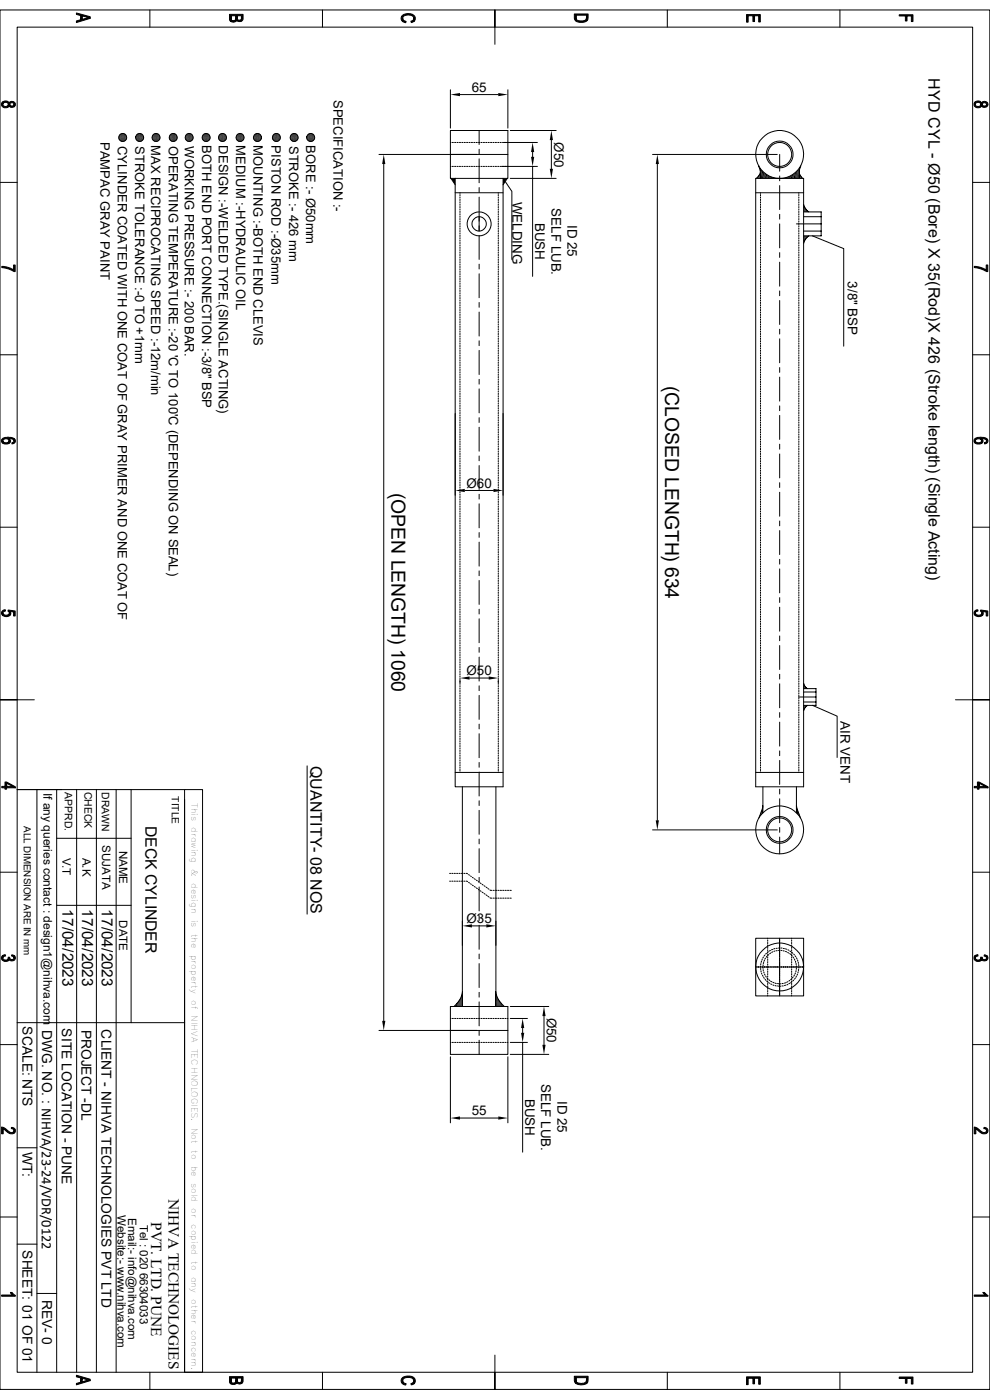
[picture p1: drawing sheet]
<svg xmlns="http://www.w3.org/2000/svg" width="210mm" height="297mm" viewBox="0 0 210 297" stroke-linecap="round" stroke-linejoin="round" font-family="sans-serif">
<defs><g id="words">
<g font-size="4.1">
<text x="141.1" y="81.8" transform="rotate(90 141.1 81.8)">(CLOSED LENGTH) 634</text>
<text x="83.1" y="104.5" transform="rotate(90 83.1 104.5)">(OPEN LENGTH) 1060</text>
</g>
<g font-size="3.4">
<text x="197" y="16.6" transform="rotate(90 197 16.6)">HYD CYL - Ø50 (Bore) X 35(Rod)X 426 (Stroke length) (Single Acting)</text>
<text x="65.9" y="162.5" transform="rotate(90 65.9 162.5)">QUANTITY- 08 NOS</text>
</g>
<g font-size="3.3">
<text x="30.9" y="175.2" transform="rotate(90 30.9 175.2)">DECK CYLINDER</text>
<text x="13.3" y="192.9" transform="rotate(90 13.3 192.9)">17/04/2023</text>
<text x="17.4" y="192.9" transform="rotate(90 17.4 192.9)">17/04/2023</text>
<text x="21.6" y="192.9" transform="rotate(90 21.6 192.9)">17/04/2023</text>
<text x="35.8" y="254.3" transform="rotate(90 35.8 254.3)">NIHVA TECHNOLOGIES</text>
<text x="32.1" y="259.3" transform="rotate(90 32.1 259.3)">PVT. LTD. PUNE</text>
</g>
<g font-size="2.9">
<text x="4.7" y="217.8" transform="rotate(90 4.7 217.8)">SCALE: NTS</text>
<text x="8.9" y="218.5" transform="rotate(90 8.9 218.5)">DWG. NO. : NIHVA/23-24/VDR/0122</text>
<text x="13.1" y="218.2" transform="rotate(90 13.1 218.2)">SITE LOCATION - PUNE</text>
<text x="17.3" y="218.4" transform="rotate(90 17.3 218.4)">PROJECT -DL</text>
<text x="21.5" y="218.4" transform="rotate(90 21.5 218.4)">CLIENT - NIHVA TECHNOLOGIES PVT LTD</text>
<text x="4.7" y="244.3" transform="rotate(90 4.7 244.3)">WT:</text>
<text x="4.7" y="265.2" transform="rotate(90 4.7 265.2)">SHEET: 01 OF 01</text>
<text x="9" y="275.8" transform="rotate(90 9 275.8)">REV- 0</text>
</g>
<g font-size="2.8">
<text x="70.7" y="21.2" transform="rotate(90 70.7 21.2)">SPECIFICATION :-</text>
<text x="100.1" y="19.5">65</text>
<text x="21.3" y="30.1" transform="rotate(90 21.3 30.1)">PAMPAC GRAY PAINT</text>
<text x="25" y="30.9" transform="rotate(90 25 30.9)">CYLINDER COATED WITH ONE COAT OF GRAY PRIMER AND ONE COAT OF</text>
<text x="28.7" y="30.9" transform="rotate(90 28.7 30.9)">STROKE TOLERANCE :-0 TO +1mm</text>
<text x="32.1" y="30.9" transform="rotate(90 32.1 30.9)">MAX RECIPROCATING SPEED :-12m/min</text>
<text x="35.8" y="30.9" transform="rotate(90 35.8 30.9)">OPERATING TEMPERATURE :-20 'C TO 100'C (DEPENDING ON SEAL)</text>
<text x="39.2" y="31" transform="rotate(90 39.2 31)">WORKING PRESSURE :- 200 BAR.</text>
<text x="42.9" y="30.9" transform="rotate(90 42.9 30.9)">BOTH END PORT CONNECTION :-3/8&quot; BSP</text>
<text x="46.4" y="30.9" transform="rotate(90 46.4 30.9)">DESIGN :-WELDED TYPE.(SINGLE ACTING)</text>
<text x="50.1" y="30.9" transform="rotate(90 50.1 30.9)">MEDIUM :-HYDRAULIC OIL</text>
<text x="53.8" y="30.9" transform="rotate(90 53.8 30.9)">MOUNTING :-BOTH END CLEVIS</text>
<text x="57.6" y="30.9" transform="rotate(90 57.6 30.9)">PISTON ROD :-Ø35mm</text>
<text x="61.3" y="30.9" transform="rotate(90 61.3 30.9)">STROKE :- 426 mm</text>
<text x="65" y="30.9" transform="rotate(90 65 30.9)">BORE :- Ø50mm</text>
<text x="117.6" y="30.2" transform="rotate(90 117.6 30.2)">Ø50</text>
<text x="108.7" y="42.8" transform="rotate(90 108.7 42.8)">WELDING</text>
<text x="113.5" y="47.2" transform="rotate(90 113.5 47.2)">BUSH</text>
<text x="117" y="44.2" transform="rotate(90 117 44.2)">SELF LUB.</text>
<text x="120.4" y="47.7" transform="rotate(90 120.4 47.7)">ID 25</text>
<text x="179.9" y="59.6" transform="rotate(90 179.9 59.6)">3/8&quot; BSP</text>
<text x="99" y="103.5">Ø60</text>
<text x="99" y="143.3">Ø50</text>
<text x="178.3" y="153" transform="rotate(90 178.3 153)">AIR VENT</text>
<text x="99" y="195.8">Ø35</text>
<text x="116" y="215.9" transform="rotate(90 116 215.9)">Ø50</text>
<text x="111.4" y="233.1" transform="rotate(90 111.4 233.1)">BUSH</text>
<text x="114.8" y="230" transform="rotate(90 114.8 230)">SELF LUB.</text>
<text x="118.2" y="233.6" transform="rotate(90 118.2 233.6)">ID 25</text>
<text x="100.1" y="236.6">55</text>
</g>
<g font-size="2.5">
<text x="9.2" y="168.2" transform="rotate(90 9.2 168.2)">If any queries contact : design1@nihva.com</text>
<text x="21.7" y="179.3" transform="rotate(90 21.7 179.3)">SUJATA</text>
<text x="13.3" y="181.9" transform="rotate(90 13.3 181.9)">V.T</text>
<text x="17.5" y="181.9" transform="rotate(90 17.5 181.9)">A.K</text>
<text x="25.3" y="180.5" transform="rotate(90 25.3 180.5)">NAME</text>
<text x="25.3" y="195.2" transform="rotate(90 25.3 195.2)">DATE</text>
<text x="24.9" y="257.8" transform="rotate(90 24.9 257.8)">Website:- www.nihva.com</text>
<text x="27.2" y="258.4" transform="rotate(90 27.2 258.4)">Email:- info@nihva.com</text>
<text x="29.6" y="259.8" transform="rotate(90 29.6 259.8)">Tel : 020 66304033</text>
</g>
<g font-size="2.2">
<text x="17.9" y="168" transform="rotate(90 17.9 168)">CHECK</text>
<text x="13.8" y="168.1" transform="rotate(90 13.8 168.1)">APPRD.</text>
<text x="21.6" y="168.1" transform="rotate(90 21.6 168.1)">DRAWN</text>
<text x="36.4" y="169" transform="rotate(90 36.4 169)">TITLE</text>
</g>
<text font-size="2.1" x="5" y="175.3" transform="rotate(90 5 175.3)">ALL DIMENSION ARE IN mm</text>
<g font-size="1.8">
<text x="40.6" y="170.3" transform="rotate(90 40.6 170.3)">This</text>
<text x="40.6" y="175.5" transform="rotate(90 40.6 175.5)">drawing</text>
<text x="40.6" y="184.4" transform="rotate(90 40.6 184.4)">&amp;</text>
<text x="40.6" y="187.4" transform="rotate(90 40.6 187.4)">design</text>
<text x="40.6" y="195.1" transform="rotate(90 40.6 195.1)">is</text>
<text x="40.6" y="198" transform="rotate(90 40.6 198)">the</text>
<text x="40.6" y="202.5" transform="rotate(90 40.6 202.5)">property</text>
<text x="40.6" y="212.1" transform="rotate(90 40.6 212.1)">of</text>
<text x="40.6" y="215.4" transform="rotate(90 40.6 215.4)">NIHVA</text>
<text x="40.6" y="222.5" transform="rotate(90 40.6 222.5)">TECHNOLOGIES.</text>
<text x="40.6" y="239.3" transform="rotate(90 40.6 239.3)">Not</text>
<text x="40.6" y="244" transform="rotate(90 40.6 244)">to</text>
<text x="40.6" y="247.3" transform="rotate(90 40.6 247.3)">be</text>
<text x="40.6" y="251" transform="rotate(90 40.6 251)">sold</text>
<text x="40.6" y="256.3" transform="rotate(90 40.6 256.3)">or</text>
<text x="40.6" y="259.7" transform="rotate(90 40.6 259.7)">copied</text>
<text x="40.6" y="267.5" transform="rotate(90 40.6 267.5)">to</text>
<text x="40.6" y="270.9" transform="rotate(90 40.6 270.9)">any</text>
<text x="40.6" y="275.6" transform="rotate(90 40.6 275.6)">other</text>
<text x="40.6" y="282.1" transform="rotate(90 40.6 282.1)">concern.</text>
</g>
</g></defs>
<g fill="none" stroke="#000" stroke-width=".21">
<path d="M0 2.1h210v292.7h-210zM3.6 5.8h202.7v285.3h-202.7zM31.8 2.1v3.7M68.4 2.1v3.7M95.5 19v8.2M105 2.1v7.3M107.7 19v8.2M141.6 2.1v3.7M178.2 2.1v3.7M0 38.7h3.6M80.4 32.8h27.3M81.4 34.8v181.8"/>
<path d="M95.5 30.2h.2M95.5 35.3h.2M95.7 37.8l.9 1.4M95.9 30.2h.3M95.9 35.3h.3M96.4 30.2h.3M96.4 35.3h.3M96.6 37.8v129.1h10.1v-129.1M96.6 37.8h-1.1v-10.1h12.2v10.1h-1M96.6 37.8h10.1M96.9 30.2h.3M96.9 35.3h.3"/>
<path d="M97.5 30.2h.2M97.5 35.3h.2M97.6 20.1h8.1M98 30.2h.2M98 35.3h.2M98.5 30.2h.2M98.5 35.3h.2M99 30.2h.2M99 35.3h.2M99.5 30.2h.2M99.5 35.3h.2M100 30.2h.2"/>
<path d="M100 35.3h.2M100.5 30.2h.3M100.5 35.3h.3M101 30.2h.3M101 35.3h.3M101.5 30.2h.3M101.5 35.3h.3M101.6 27.7v2.9M101.6 31.7v1M101.6 33.7v5.1M101.6 39.8v1M102 30.2h.3"/>
<path d="M102 35.3h.3M102.5 30.2h.3M102.5 35.3h.3M103 30.2h.3M103 35.3h.3M103.5 30.2h.3M103.5 35.3h.3M104.1 30.2h.2M104.1 35.3h.2M104.6 30.2h.2M104.6 35.3h.2M105.1 30.2h.2"/>
<path d="M105.1 35.3h.2M105.6 30.2h.2M105.6 35.3h.2M106.1 30.2h.2M106.1 35.3h.2M106.4 35.3h7.6M106.6 30.2h.2M106.9 30.2h7.1M107.2 38.5l1.4 2.1v14.4M107.6 37.8l-.9 1.4M108.2 37.8h9.8M108.2 27.7h9.8"/>
<path d="M113 32.3v1M113 35.3v23.3M117 29.7v6.1M138.4 32.8h26.5M139.4 34.8v139.2M160.3 37.8h10.2v129.1h-10.2zM161 35.2l.3 1.5-.2 .5-.7 .6M161.3 35.7v2.1M165.4 32.8v3.5M165.4 37.3v1.1M165.4 39.4v5.1M169.5 35.7v2.1"/>
<path d="M169.9 35.2l-.4 .9v.7l.8 1M206.3 38.7h3.7M96.6 40.9h10.1M97.6 40.9v.1M97.6 41.3v.2M97.6 41.8v.2M97.6 42.3v.2M97.6 42.8v.3M97.6 43.3v.3M97.6 43.8v.3M97.6 44.3v.3M97.6 44.8v.3"/>
<path d="M97.6 45.3v.3M97.6 45.8v.3M97.6 46.4v.2M97.6 46.9v.2M97.6 47.4v.2M97.6 47.9v.2M97.6 48.4v.2M97.6 48.9v.2M97.6 49.4v.3M97.6 49.9v.3M97.6 50.4v.3M97.6 50.9v.3"/>
<path d="M97.6 51.4v.3M97.6 51.9v.3M97.6 52.5v.2M97.6 53v.2M97.6 53.5v.2M97.6 54v.2M97.6 54.5v.2M97.6 55v.2M97.6 55.5v.3M97.6 56v.3M97.6 56.5v.3M97.6 57v.3"/>
<path d="M97.6 57.5v.3M97.6 58v.3M97.6 58.5v.3M97.6 59.1v.2M97.6 59.6v.2M101.6 41.8v7.2M101.6 50v5M101.6 56v1.1M101.6 58.1v5.1M105.7 40.9v.1M105.7 41.3v.2M105.7 41.8v.2"/>
<path d="M105.7 42.3v.2M105.7 42.8v.3M105.7 43.3v.3M105.7 43.8v.3M105.7 44.3v.3M105.7 44.8v.3M105.7 45.3v.3M105.7 45.8v.3M105.7 46.4v.2M105.7 46.9v.2M105.7 47.4v.2M105.7 47.9v.2"/>
<path d="M105.7 48.4v.2M105.7 48.9v.2M105.7 49.4v.3M105.7 49.9v.3M105.7 50.4v.3M105.7 50.9v.3M105.7 51.4v.3M105.7 51.9v.3M105.7 52.5v.2M105.7 53v.2M105.7 53.5v.2M105.7 54v.2"/>
<path d="M105.7 54.5v.2M105.7 55v.2M105.7 55.5v.3M105.7 56v.3M105.7 56.5v.3M105.7 57v.3M105.7 57.5v.3M105.7 58v.3M105.7 58.5v.3M105.7 59.1v.2M105.7 59.6v.2M160.3 40.9h10.2"/>
<path d="M161.3 40.9v.1M161.3 41.3v.2M161.3 41.8v.2M161.3 42.3v.2M161.3 42.8v.3M161.3 43.3v.3M161.3 43.8v.3M161.3 44.3v.3M161.3 44.8v.3M161.3 45.3v.3M161.3 45.8v.3M161.3 46.4v.2"/>
<path d="M161.3 46.9v.2M161.3 47.4v.2M161.3 47.9v.2M161.3 48.4v.2M161.3 48.9v.2M161.3 49.4v.3M161.3 49.9v.3M161.3 50.4v.3M161.3 50.9v.3M161.3 51.4v.3M161.3 51.9v.3M161.3 52.5v.2"/>
<path d="M161.3 53v.2M161.3 53.5v.2M161.3 54v.2M161.3 54.5v.2M161.3 55v.2M161.3 55.5v.3M161.3 56v.3M161.3 56.5v.3M161.3 57v.3M161.3 57.5v.3M161.3 58v.3M161.3 58.5v.3"/>
<path d="M161.3 59.1v.2M161.3 59.6v.2M165.4 45.5v1M165.4 47.5v5.1M165.4 53.6v1M165.4 55.6v5.1M169 47.5h5.2M169.5 40.9v.1M169.5 41.3v.2M169.5 41.8v.2M169.5 42.3v.2M169.5 42.8v.3"/>
<path d="M169.5 43.3v.3M169.5 43.8v.3M169.5 44.3v.3M169.5 44.8v.3M169.5 45.3v.3M169.5 45.8v.3M169.5 46.4v.2M169.5 46.9v.2M169.5 47.4v.2M169.5 47.9v.2M169.5 48.4v.2M169.5 48.9v.2"/>
<path d="M169.5 49.4v.3M169.5 49.9v.3M169.5 50.4v.3M169.5 50.9v.3M169.5 51.4v.3M169.5 51.9v.3M169.5 52.5v.2M169.5 53v.2M169.5 53.5v.2M169.5 54v.2M169.5 54.5v.2M169.5 55v.2"/>
<path d="M169.5 55.5v.3M169.5 56v.3M169.5 56.5v.3M169.5 57v.3M169.5 57.5v.3M169.5 58v.3M169.5 58.5v.3M169.5 59.1v.2M169.5 59.6v.2M170.5 43.4l.4 .9 .7 .7M170.5 45h3.7v5h-3.7M170.5 46h3.7"/>
<path d="M170.5 49h3.7M171.6 50l-.7 .7-.4 .9M172.3 50l6.7 2.7v20.7M0 75.3h3.6M97.6 60.1v.2M97.6 60.6v.2M97.6 61.1v.2M97.6 61.6v.2M97.6 62.1v.3M97.6 62.6v.3M97.6 63.1v.3M97.6 63.6v.3"/>
<path d="M97.6 64.1v.3M97.6 64.6v.3M97.6 65.2v.2M97.6 65.7v.2M97.6 66.2v.2M97.6 66.7v.2M97.6 67.2v.2M97.6 67.7v.2M97.6 68.2v.3M97.6 68.7v.3M97.6 69.2v.3M97.6 69.7v.3"/>
<path d="M97.6 70.2v.3M97.6 70.7v.3M97.6 71.2v.3M97.6 71.8v.2M97.6 72.3v.2M97.6 72.8v.2M97.6 73.3v.2M97.6 73.8v.2M97.6 74.3v.2M97.6 74.8v.3M97.6 75.3v.3M97.6 75.8v.3"/>
<path d="M97.6 76.3v.3M97.6 76.8v.3M97.6 77.3v.3M97.6 77.9v.2M97.6 78.4v.2M97.6 78.9v.2M97.6 79.4v.2M97.6 79.9v.2M101.6 64.2v1M101.6 66.2v5.1M101.6 72.3v1M101.6 74.3v5.2"/>
<path d="M105.7 60.1v.2M105.7 60.6v.2M105.7 61.1v.2M105.7 61.6v.2M105.7 62.1v.3M105.7 62.6v.3M105.7 63.1v.3M105.7 63.6v.3M105.7 64.1v.3M105.7 64.6v.3M105.7 65.2v.2M105.7 65.7v.2"/>
<path d="M105.7 66.2v.2M105.7 66.7v.2M105.7 67.2v.2M105.7 67.7v.2M105.7 68.2v.3M105.7 68.7v.3M105.7 69.2v.3M105.7 69.7v.3M105.7 70.2v.3M105.7 70.7v.3M105.7 71.2v.3M105.7 71.8v.2"/>
<path d="M105.7 72.3v.2M105.7 72.8v.2M105.7 73.3v.2M105.7 73.8v.2M105.7 74.3v.2M105.7 74.8v.3M105.7 75.3v.3M105.7 75.8v.3M105.7 76.3v.3M105.7 76.8v.3M105.7 77.3v.3M105.7 77.9v.2"/>
<path d="M105.7 78.4v.2M105.7 78.9v.2M105.7 79.4v.2M105.7 79.9v.2M161.3 60.1v.2M161.3 60.6v.2M161.3 61.1v.2M161.3 61.6v.2M161.3 62.1v.3M161.3 62.6v.3M161.3 63.1v.3M161.3 63.6v.3"/>
<path d="M161.3 64.1v.3M161.3 64.6v.3M161.3 65.2v.2M161.3 65.7v.2M161.3 66.2v.2M161.3 66.7v.2M161.3 67.2v.2M161.3 67.7v.2M161.3 68.2v.3M161.3 68.7v.3M161.3 69.2v.3M161.3 69.7v.3"/>
<path d="M161.3 70.2v.3M161.3 70.7v.3M161.3 71.2v.3M161.3 71.8v.2M161.3 72.3v.2M161.3 72.8v.2M161.3 73.3v.2M161.3 73.8v.2M161.3 74.3v.2M161.3 74.8v.3M161.3 75.3v.3M161.3 75.8v.3"/>
<path d="M161.3 76.3v.3M161.3 76.8v.3M161.3 77.3v.3M161.3 77.9v.2M161.3 78.4v.2M161.3 78.9v.2M161.3 79.4v.2M161.3 79.9v.2M165.4 61.7v1M165.4 63.8v5M165.4 69.9v1M165.4 71.9v5.1"/>
<path d="M165.4 78v1M169.5 60.1v.2M169.5 60.6v.2M169.5 61.1v.2M169.5 61.6v.2M169.5 62.1v.3M169.5 62.6v.3M169.5 63.1v.3M169.5 63.6v.3M169.5 64.1v.3M169.5 64.6v.3M169.5 65.2v.2"/>
<path d="M169.5 65.7v.2M169.5 66.2v.2M169.5 66.7v.2M169.5 67.2v.2M169.5 67.7v.2M169.5 68.2v.3M169.5 68.7v.3M169.5 69.2v.3M169.5 69.7v.3M169.5 70.2v.3M169.5 70.7v.3M169.5 71.2v.3"/>
<path d="M169.5 71.8v.2M169.5 72.3v.2M169.5 72.8v.2M169.5 73.3v.2M169.5 73.8v.2M169.5 74.3v.2M169.5 74.8v.3M169.5 75.3v.3M169.5 75.8v.3M169.5 76.3v.3M169.5 76.8v.3M169.5 77.3v.3"/>
<path d="M169.5 77.9v.2M169.5 78.4v.2M169.5 78.9v.2M169.5 79.4v.2M169.5 79.9v.2M206.3 75.3h3.7M96.6 87.7v17.4M97.6 80.4v.2M97.6 80.9v.3M97.6 81.4v.3M97.6 81.9v.3M97.6 82.4v.3"/>
<path d="M97.6 82.9v.3M97.6 83.4v.3M97.6 83.9v.3M97.6 84.5v.2M97.6 85v.2M97.6 85.5v.2M97.6 86v.2M97.6 86.5v.2M97.6 87v.2M97.6 87.5v.3M97.6 88v.3M97.6 88.5v.3"/>
<path d="M97.6 89v.3M97.6 89.5v.3M97.6 90v.3M97.6 90.6v.2M97.6 91.1v.2M97.6 91.6v.2M97.6 92.1v.2M97.6 92.6v.2M97.6 93.1v.2M97.6 93.6v.3M97.6 94.1v.3M97.6 94.6v.3"/>
<path d="M97.6 95.1v.3M97.6 95.7v.2M97.6 96.2v.2M97.6 96.7v.2M97.6 97.2v.3M97.6 97.7v.3M97.6 98.2v.3M97.6 98.7v.3M97.6 99.2v.3M97.6 99.7v.3M101.6 80.5v1M101.6 82.5v5.1"/>
<path d="M101.6 88.6v1M101.6 90.6v5.1M101.6 96.7v1M101.6 98.8v5M105.7 80.4v.2M105.7 80.9v.3M105.7 81.4v.3M105.7 81.9v.3M105.7 82.4v.3M105.7 82.9v.3M105.7 83.4v.3M105.7 83.9v.3"/>
<path d="M105.7 84.5v.2M105.7 85v.2M105.7 85.5v.2M105.7 86v.2M105.7 86.5v.2M105.7 87v.2M105.7 87.5v.3M105.7 88v.3M105.7 88.5v.3M105.7 89v.3M105.7 89.5v.3M105.7 90v.3"/>
<path d="M105.7 90.6v.2M105.7 91.1v.2M105.7 91.6v.2M105.7 92.1v.2M105.7 92.6v.2M105.7 93.1v.2M105.7 93.6v.3M105.7 94.1v.3M105.7 94.6v.3M105.7 95.1v.3M105.7 95.7v.2M105.7 96.2v.2"/>
<path d="M105.7 96.7v.2M105.7 97.2v.3M105.7 97.7v.3M105.7 98.2v.3M105.7 98.7v.3M105.7 99.2v.3M105.7 99.7v.3M161.3 80.4v.2M161.3 80.9v.3M161.3 81.4v.3M161.3 81.9v.3M161.3 82.4v.3"/>
<path d="M161.3 82.9v.3M161.3 83.4v.3M161.3 83.9v.3M161.3 84.5v.2M161.3 85v.2M161.3 85.5v.2M161.3 86v.2M161.3 86.5v.2M161.3 87v.2M161.3 87.5v.3M161.3 88v.3M161.3 88.5v.3"/>
<path d="M161.3 89v.3M161.3 89.5v.3M161.3 90v.3M161.3 90.6v.2M161.3 91.1v.2M161.3 91.6v.2M161.3 92.1v.2M161.3 92.6v.2M161.3 93.1v.2M161.3 93.6v.3M161.3 94.1v.3M161.3 94.6v.3"/>
<path d="M161.3 95.1v.3M161.3 95.7v.2M161.3 96.2v.2M161.3 96.7v.2M161.3 97.2v.3M161.3 97.7v.3M161.3 98.2v.3M161.3 98.7v.3M161.3 99.2v.3M161.3 99.7v.3M165.4 80v5.1M165.4 86.1v1"/>
<path d="M165.4 88.1v5.1M165.4 94.2v1.1M165.4 96.3v5.1M169.5 80.4v.2M169.5 80.9v.3M169.5 81.4v.3M169.5 81.9v.3M169.5 82.4v.3M169.5 82.9v.3M169.5 83.4v.3M169.5 83.9v.3M169.5 84.5v.2"/>
<path d="M169.5 85v.2M169.5 85.5v.2M169.5 86v.2M169.5 86.5v.2M169.5 87v.2M169.5 87.5v.3M169.5 88v.3M169.5 88.5v.3M169.5 89v.3M169.5 89.5v.3M169.5 90v.3M169.5 90.6v.2"/>
<path d="M169.5 91.1v.2M169.5 91.6v.2M169.5 92.1v.2M169.5 92.6v.2M169.5 93.1v.2M169.5 93.6v.3M169.5 94.1v.3M169.5 94.6v.3M169.5 95.1v.3M169.5 95.7v.2M169.5 96.2v.2M169.5 96.7v.2"/>
<path d="M169.5 97.2v.3M169.5 97.7v.3M169.5 98.2v.3M169.5 98.7v.3M169.5 99.2v.3M169.5 99.7v.3M0 111.8h3.6M97.6 100.2v.3M97.6 100.8v.2M97.6 101.3v.2M97.6 101.8v.2M97.6 102.3v.2"/>
<path d="M97.6 102.8v.2M97.6 103.3v.2M97.6 103.8v.3M97.6 104.3v.3M97.6 104.8v.3M97.6 105.3v.3M97.6 105.8v.3M97.6 106.3v.3M97.6 106.8v.3M97.6 107.4v.2M97.6 107.9v.2M97.6 108.4v.2"/>
<path d="M97.6 108.9v.2M97.6 109.4v.2M97.6 109.9v.3M97.6 110.4v.3M97.6 110.9v.3M97.6 111.4v.3M97.6 111.9v.3M97.6 112.4v.3M97.6 112.9v.3M97.6 113.5v.2M97.6 114v.2M97.6 114.5v.2"/>
<path d="M97.6 115v.2M97.6 115.5v.2M97.6 116v.2M97.6 116.5v.3M97.6 117v.3M97.6 117.5v.3M97.6 118v.3M97.6 118.5v.3M97.6 119v.3M97.6 119.5v.3M98.6 104.1h6.1M101.6 104.9v1"/>
<path d="M101.6 106.9v5.1M101.6 113v1M101.6 115v5.1M105.7 105.3v.3M105.7 105.8v.3M105.7 106.3v.3M105.7 106.8v.3M105.7 107.4v.2M105.7 107.9v.2M105.7 108.4v.2M105.7 108.9v.2M105.7 109.4v.2"/>
<path d="M105.7 109.9v.3M105.7 110.4v.3M105.7 110.9v.3M105.7 111.4v.3M105.7 111.9v.3M105.7 112.4v.3M105.7 112.9v.3M105.7 113.5v.2M105.7 114v.2M105.7 114.5v.2M105.7 115v.2M105.7 115.5v.2"/>
<path d="M105.7 116v.2M105.7 116.5v.3M105.7 117v.3M105.7 117.5v.3M105.7 118v.3M105.7 118.5v.3M105.7 119v.3M105.7 119.5v.3M105.7 100.2v.3M105.7 100.8v.2M105.7 101.3v.2M105.7 101.8v.2"/>
<path d="M105.7 102.3v.2M105.7 102.8v.2M105.7 103.3v.2M105.7 103.8v.3M105.7 104.3v.3M105.7 104.8v.3M161.3 100.2v.3M161.3 100.8v.2M161.3 101.3v.2M161.3 101.8v.2M161.3 102.3v.2M161.3 102.8v.2"/>
<path d="M161.3 103.3v.2M161.3 103.8v.3M161.3 104.3v.3M161.3 104.8v.3M161.3 105.3v.3M161.3 105.8v.3M161.3 106.3v.3M161.3 106.8v.3M161.3 107.4v.2M161.3 107.9v.2M161.3 108.4v.2M161.3 108.9v.2"/>
<path d="M161.3 109.4v.2M161.3 109.9v.3M161.3 110.4v.3M161.3 110.9v.3M161.3 111.4v.3M161.3 111.9v.3M161.3 112.4v.3M161.3 112.9v.3M161.3 113.5v.2M161.3 114v.2M161.3 114.5v.2M161.3 115v.2"/>
<path d="M161.3 115.5v.2M161.3 116v.2M161.3 116.5v.3M161.3 117v.3M161.3 117.5v.3M161.3 118v.3M161.3 118.5v.3M161.3 119v.3M161.3 119.5v.3M165.4 102.4v1M165.4 104.4v5.1M165.4 110.5v1"/>
<path d="M165.4 112.6v5M165.4 118.7v1M169.5 100.2v.3M169.5 100.8v.2M169.5 101.3v.2M169.5 101.8v.2M169.5 102.3v.2M169.5 102.8v.2M169.5 103.3v.2M169.5 103.8v.3M169.5 104.3v.3M169.5 104.8v.3"/>
<path d="M169.5 105.3v.3M169.5 105.8v.3M169.5 106.3v.3M169.5 106.8v.3M169.5 107.4v.2M169.5 107.9v.2M169.5 108.4v.2M169.5 108.9v.2M169.5 109.4v.2M169.5 109.9v.3M169.5 110.4v.3M169.5 110.9v.3"/>
<path d="M169.5 111.4v.3M169.5 111.9v.3M169.5 112.4v.3M169.5 112.9v.3M169.5 113.5v.2M169.5 114v.2M169.5 114.5v.2M169.5 115v.2M169.5 115.5v.2M169.5 116v.2M169.5 116.5v.3M169.5 117v.3"/>
<path d="M169.5 117.5v.3M169.5 118v.3M169.5 118.5v.3M169.5 119v.3M169.5 119.5v.3M206.3 111.8h3.7M97.6 120.1v.2M97.6 120.6v.2M97.6 121.1v.2M97.6 121.6v.2M97.6 122.1v.2M97.6 122.6v.3"/>
<path d="M97.6 123.1v.3M97.6 123.6v.3M97.6 124.1v.3M97.6 124.6v.3M97.6 125.1v.3M97.6 125.6v.3M97.6 126.2v.2M97.6 126.7v.2M97.6 127.2v.2M97.6 127.7v.2M97.6 128.2v.2M97.6 128.7v.2"/>
<path d="M97.6 129.2v.3M97.6 129.7v.3M97.6 130.2v.3M97.6 130.7v.3M97.6 131.2v.3M97.6 131.7v.3M97.6 132.2v.3M97.6 132.8v.2M97.6 133.3v.2M97.6 133.8v.2M97.6 134.3v.2M97.6 134.8v.2"/>
<path d="M97.6 135.3v.3M97.6 135.8v.3M97.6 136.3v.3M97.6 136.8v.3M97.6 137.3v.3M97.6 137.8v.3M97.6 138.3v.3M97.6 138.9v.2M97.6 139.4v.2M97.6 139.9v.2M101.6 121.1v1M101.6 123.1v5.1"/>
<path d="M101.6 129.2v1.1M101.6 131.3v5.1M101.6 137.4v1M101.6 139.4v5.1M105.7 120.1v.2M105.7 120.6v.2M105.7 121.1v.2M105.7 121.6v.2M105.7 122.1v.2M105.7 122.6v.3M105.7 123.1v.3M105.7 123.6v.3"/>
<path d="M105.7 124.1v.3M105.7 124.6v.3M105.7 125.1v.3M105.7 125.6v.3M105.7 126.2v.2M105.7 126.7v.2M105.7 127.2v.2M105.7 127.7v.2M105.7 128.2v.2M105.7 128.7v.2M105.7 129.2v.3M105.7 129.7v.3"/>
<path d="M105.7 130.2v.3M105.7 130.7v.3M105.7 131.2v.3M105.7 131.7v.3M105.7 132.2v.3M105.7 132.8v.2M105.7 133.3v.2M105.7 133.8v.2M105.7 134.3v.2M105.7 134.8v.2M105.7 135.3v.3M105.7 135.8v.3"/>
<path d="M105.7 136.3v.3M105.7 136.8v.3M105.7 137.3v.3M105.7 137.8v.3M105.7 138.3v.3M105.7 138.9v.2M105.7 139.4v.2M105.7 139.9v.2M161.3 120.1v.2M161.3 120.6v.2M161.3 121.1v.2M161.3 121.6v.2"/>
<path d="M161.3 122.1v.2M161.3 122.6v.3M161.3 123.1v.3M161.3 123.6v.3M161.3 124.1v.3M161.3 124.6v.3M161.3 125.1v.3M161.3 125.6v.3M161.3 126.2v.2M161.3 126.7v.2M161.3 127.2v.2M161.3 127.7v.2"/>
<path d="M161.3 128.2v.2M161.3 128.7v.2M161.3 129.2v.3M161.3 129.7v.3M161.3 130.2v.3M161.3 130.7v.3M161.3 131.2v.3M161.3 131.7v.3M161.3 132.2v.3M161.3 132.8v.2M161.3 133.3v.2M161.3 133.8v.2"/>
<path d="M161.3 134.3v.2M161.3 134.8v.2M161.3 135.3v.3M161.3 135.8v.3M161.3 136.3v.3M161.3 136.8v.3M161.3 137.3v.3M161.3 137.8v.3M161.3 138.3v.3M161.3 138.9v.2M161.3 139.4v.2M161.3 139.9v.2"/>
<path d="M165.4 120.7v5.1M165.4 126.8v1M165.4 128.8v5.1M165.4 134.9v1M165.4 136.9v5.1M169.5 120.1v.2M169.5 120.6v.2M169.5 121.1v.2M169.5 121.6v.2M169.5 122.1v.2M169.5 122.6v.3M169.5 123.1v.3"/>
<path d="M169.5 123.6v.3M169.5 124.1v.3M169.5 124.6v.3M169.5 125.1v.3M169.5 125.6v.3M169.5 126.2v.2M169.5 126.7v.2M169.5 127.2v.2M169.5 127.7v.2M169.5 128.2v.2M169.5 128.7v.2M169.5 129.2v.3"/>
<path d="M169.5 129.7v.3M169.5 130.2v.3M169.5 130.7v.3M169.5 131.2v.3M169.5 131.7v.3M169.5 132.2v.3M169.5 132.8v.2M169.5 133.3v.2M169.5 133.8v.2M169.5 134.3v.2M169.5 134.8v.2M169.5 135.3v.3"/>
<path d="M169.5 135.8v.3M169.5 136.3v.3M169.5 136.8v.3M169.5 137.3v.3M169.5 137.8v.3M169.5 138.3v.3M169.5 138.9v.2M169.5 139.4v.2M169.5 139.9v.2M0 148.5h7.3M97.6 140.4v.2M97.6 140.9v.2"/>
<path d="M97.6 141.4v.2M97.6 141.9v.3M97.6 142.4v.3M97.6 142.9v.3M97.6 143.4v.3M97.6 143.9v.3M97.6 144.9v.3M97.6 145.5v.2M97.6 146v.2M97.6 146.5v.2M97.6 147v.2M97.6 147.5v.2"/>
<path d="M97.6 148v.3M97.6 148.5v.3M97.6 149v.3M97.6 149.5v.3M97.6 150v.3M97.6 150.5v.3M97.6 151v.3M97.6 151.6v.2M97.6 152.1v.2M97.6 152.6v.2M97.6 153.1v.2M97.6 153.6v.2"/>
<path d="M97.6 154.1v.2M97.6 154.6v.3M97.6 155.1v.3M97.6 155.6v.3M97.6 156.1v.3M97.6 156.6v.3M97.6 157.1v.3M97.6 157.6v.3M97.6 158.2v.2M97.6 158.7v.2M97.6 159.2v.2M97.6 159.7v.2"/>
<path d="M97.6 144.4v.5M99.6 143.8h4.1M101.6 145.5v1M101.6 147.5v5.1M101.6 153.6v1M101.6 155.7v5M105.7 140.4v.2M105.7 140.9v.2M105.7 141.4v.2M105.7 141.9v.3M105.7 142.4v.3M105.7 142.9v.3"/>
<path d="M105.7 143.4v.3M105.7 143.9v.3M105.7 144.9v.3M105.7 145.5v.2M105.7 146v.2M105.7 146.5v.2M105.7 147v.2M105.7 147.5v.2M105.7 148v.3M105.7 148.5v.3M105.7 149v.3M105.7 149.5v.3"/>
<path d="M105.7 150v.3M105.7 150.5v.3M105.7 151v.3M105.7 151.6v.2M105.7 152.1v.2M105.7 152.6v.2M105.7 153.1v.2M105.7 153.6v.2M105.7 154.1v.2M105.7 154.6v.3M105.7 155.1v.3M105.7 155.6v.3"/>
<path d="M105.7 156.1v.3M105.7 156.6v.3M105.7 157.1v.3M105.7 157.6v.3M105.7 158.2v.2M105.7 158.7v.2M105.7 159.2v.2M105.7 159.7v.2M105.7 144.4v.5M161.3 140.4v.2M161.3 140.9v.2M161.3 141.4v.2"/>
<path d="M161.3 141.9v.3M161.3 142.4v.3M161.3 142.9v.3M161.3 143.4v.3M161.3 143.9v.3M161.3 144.4v.3M161.3 144.9v.3M161.3 145.5v.2M161.3 146v.2M161.3 146.5v.2M161.3 147v.2M161.3 147.5v.2"/>
<path d="M161.3 148v.3M161.3 148.5v.3M161.3 149v.3M161.3 149.5v.3M161.3 150v.3M161.3 150.5v.3M161.3 151v.3M161.3 151.6v.2M161.3 152.1v.2M161.3 152.6v.2M161.3 153.1v.2M161.3 153.6v.2"/>
<path d="M161.3 154.1v.2M161.3 154.6v.3M161.3 155.1v.3M161.3 155.6v.3M161.3 156.1v.3M161.3 156.6v.3M161.3 157.1v.3M161.3 157.6v.3M161.3 158.2v.2M161.3 158.7v.2M161.3 159.2v.2M161.3 159.7v.2"/>
<path d="M165.4 143v1.1M165.4 145.1v5.1M165.4 151.2v1M165.4 153.2v5.1M165.4 159.3v1M169.4 147.9h3.7M169.5 140.4v.2M169.5 140.9v.2M169.5 141.4v.2M169.5 141.9v.3M169.5 142.4v.3M169.5 142.9v.3"/>
<path d="M169.5 143.4v.3M169.5 143.9v.3M169.5 144.4v.3M169.5 144.9v.3M169.5 145.5v.2M169.5 146v.2M169.5 146.5v.2M169.5 147v.2M169.5 147.5v.2M169.5 148v.3M169.5 148.5v.3M169.5 149v.3"/>
<path d="M169.5 149.5v.3M169.5 150v.3M169.5 150.5v.3M169.5 151v.3M169.5 151.6v.2M169.5 152.1v.2M169.5 152.6v.2M169.5 153.1v.2M169.5 153.6v.2M169.5 154.1v.2M169.5 154.6v.3M169.5 155.1v.3"/>
<path d="M169.5 155.6v.3M169.5 156.1v.3M169.5 156.6v.3M169.5 157.1v.3M169.5 157.6v.3M169.5 158.2v.2M169.5 158.7v.2M169.5 159.2v.2M169.5 159.7v.2M170.5 145l.2 .5 .6 .6M170.5 146.1h2.6v3.5h-2.6M170.5 146.8h2.6"/>
<path d="M170.5 148.9h2.6M171.3 149.6l-.5 .5-.3 .6M172.4 149.6l5.2 2.3v8.8M202.7 148.5h7.3M3.6 167.5h35.6M7.8 167.5v123.6M12 167.5v123.6M12 177.8h15.8M16.3 167.5v123.6M20.4 167.5v123.6M24.6 167.5v123.6M27.8 167.5v49.5"/>
<path d="M39.2 167.5h3.8v123.6h-3.8zM39.2 169.6v121.5M65.2 162.5v31.4M96.6 163.9h10.1M97.6 160.2v.2M97.6 160.7v.3M97.6 161.2v.3M97.6 161.7v.3M97.6 162.2v.3M97.6 162.7v.3M97.6 163.2v.3M97.6 163.7v.2"/>
<path d="M98.1 166.9v46.6M101.6 161.8v1M101.6 163.8v5.1M101.6 169.9v1M101.6 171.9v5.1M101.6 178v1M105.2 166.9v46.6M105.7 160.2v.2M105.7 160.7v.3M105.7 161.2v.3M105.7 161.7v.3M105.7 162.2v.3"/>
<path d="M105.7 162.7v.3M105.7 163.2v.3M105.7 163.7v.2M138.4 176.1h26.5M160.3 163.9h10.2M161.3 160.2v.2M161.3 160.7v.3M161.3 161.2v.3M161.3 161.7v.3M161.3 162.2v.3M161.3 162.7v.3M161.3 163.2v.3"/>
<path d="M161.3 163.7v.2M161.8 170.9l-.8 2.6M161.8 166.9v5.5M165.4 177.6v3.5M165.4 161.3v5.1M165.4 167.4v1M165.4 169.5v5M165.4 175.6v1M169 166.9v5.5M169 170.9l.8 2.6M169.5 163.7v.2M169.5 160.2v.2"/>
<path d="M169.5 160.7v.3M169.5 161.2v.3M169.5 161.7v.3M169.5 162.2v.3M169.5 162.7v.3M169.5 163.2v.3M0 185h3.6M12 192.1h15.8M95.4 185.3h.2M95.4 186.9h.2M95.8 185.3h.3M95.8 186.9h.3"/>
<path d="M96.4 185.3h.2M96.4 186.9h.2M96.9 185.3h.2M96.9 186.9h.2M97.4 185.3h.2M97.4 186.9h.2M97.9 185.3h.2M97.9 186.9h.2M98.4 185.3h.2M98.4 186.9h.2M98.9 185.3l.3 .1M98.9 186.9l.3 .1"/>
<path d="M99.4 185.5l.2 .2M99.4 187.2l.2 .1M99.8 185.8l.2 .2M99.8 187.5l.2 .1M100.1 196.4h3.1M100.2 186.1l.2 .2M100.2 187.8l.2 .1M100.6 186.4l.2 .2M100.6 188.1l.2 .1M101 186.7l.3 .2M101 188.4l.3 .1M101.5 188.7l.1 .1"/>
<path d="M101.6 180v5.1M101.6 186.1v1.1l-.1-.2M101.6 188.2v5.1M101.6 194.3v1M101.6 196.3v5.1M101.9 187.3l.2 .2M101.9 189l.2 .1M102.3 187.6l.2 .1M102.3 189.3l.2 .1M102.7 187.9l.2 .1M102.7 189.6l.2 .1M103.1 188.2l.2 .1"/>
<path d="M103.1 189.9l.2 .1M103.5 188.5l.2 .1M103.5 190.2l.2 .1M103.9 188.8l.5 .1M103.9 190.5h.5M104.6 190.5h.3M104.6 188.9h.3M105.1 190.5h.3M105.1 188.9h.3M105.6 190.5h.3M105.6 188.9h.3M106.1 190.5h.3"/>
<path d="M106.1 188.9h.3M106.6 190.5h.3M106.6 188.9h.3M107.1 190.5h.3M107.1 188.9h.3M107.7 190.5h.2M107.7 188.9h.2M108.2 190.5h.3M108.2 188.9h.3M160.3 199.1h10.2v12.2h-10.2zM162.9 199.1v.1M162.9 199.4v.3"/>
<path d="M162.9 199.9v.3M165.4 199.1v.1M165.4 199.3v.4M165.4 199.8v1.4M167.9 199.1v.1M167.9 199.4v.3M167.9 199.9v.3M206.3 185h3.7M3.6 217h35.6M80.4 218.6h27.3M95.5 213.5h12.2v10.2h-12.2zM95.5 216.1h.2"/>
<path d="M95.9 216.1h.3M96.4 216.1h.3M96.9 216.1h.3M97.5 216.1h.2M97.9 211.3v2.2M97.9 211.1v2.4M98 216.1h.2M98 210.9v2.6M98.1 210.4l-.1 .7-.4 .9-1.3 1.5M98.5 216.1h.2M99 216.1h.2M99.5 216.1h.2"/>
<path d="M100 216.1h.2M100.5 216.1h.3M101 216.1h.3M101.5 216.1h.3M101.6 202.4v1M101.6 204.4v5.1M101.6 210.5v1M101.6 212.6v5M101.6 218.7v1M102 216.1h.3M102.5 216.1h.3M103 216.1h.3"/>
<path d="M103.5 216.1h.3M104.1 216.1h.2M104.6 216.1h.2M105.1 216.1h.2M105.2 210.4l.1 .7 .4 .9 1.3 1.5M105.3 210.9v2.6M105.3 211.1v2.4M105.4 211.3v2.2M105.6 216.1h.2M106.1 216.1h.2M106.6 216.1h.2M107.1 216.1h.3"/>
<path d="M107.6 216.1h.1M108.2 213.5h8.2M108.2 216.1h3.7M110.9 218.1v1M115.4 215.6v6.1M160.3 205.1h.9M161.3 205.1h.5M161.4 204.9l-.1 .3M161.4 205.4v.3M161.4 204.4v.3M161.4 206l.1 .2M161.5 203.9v.3"/>
<path d="M161.5 206.5l.1 .2M161.7 203.5l-.1 .2M161.8 206.9l.1 .2M161.8 205.1h1.5M161.8 205.2l.1 .2M161.9 204.7v.2M161.9 205.7v.3M162 203l-.2 .2M162 207.3l.1 .3M162 204.2l-.1 .2M162 206.2l.1 .2M162.2 203.7l-.1 .3"/>
<path d="M162.2 206.7l.1 .2M162.3 202.6l-.2 .2M162.3 207.8l.2 .2M162.4 203.3l-.1 .2M162.4 207.1l.2 .2M162.6 202.2l-.2 .2M162.6 208.2l.3 .1M162.7 202.9l-.1 .2M162.7 207.5l.2 .2M162.9 200.4v.3M162.9 201v.2M162.9 201.5v.2"/>
<path d="M162.9 202v.2M162.9 202.5v.2M162.9 203v.2M162.9 203.5v.3M162.9 204v.3M162.9 204.5v.3M162.9 205v.3M162.9 205.5v.3M162.9 206v.3M162.9 206.5v.3M162.9 207.1v.2M162.9 207.6v.3"/>
<path d="M162.9 208.1v.3M162.9 208.6v.3M162.9 209.1v.3M162.9 209.6v.3M162.9 210.1v.3M162.9 210.7v.2M162.9 211.2v.1M163 201.9l-.2 .2M163.1 208.4l.1 .2M163.1 202.5l-.2 .2M163.1 207.9l.2 .1M163.4 205.1h.4"/>
<path d="M163.4 201.6l-.2 .2M163.5 208.7l.2 .1M163.5 202.2l-.2 .2M163.5 208.2l.2 .1M163.9 205.1h1.4M163.9 201.9l-.2 .2M163.9 201.4l-.2 .1M164 208.4l.2 .1M164 209h.2M164.4 201.3h-.3M164.4 201.8h-.2M164.4 209.1l.3 .1"/>
<path d="M164.4 208.6l.3 .1M164.9 201.2h-.3M164.9 201.7h-.3M164.9 209.2h.3M164.9 208.7h.3M165.1 201.1h.3M165.1 201.6h.3M165.4 205.1h.4M165.4 211.2v.1M165.4 201.3v.4M165.4 201.8v1.4M165.4 203.3v.5"/>
<path d="M165.4 203.8v1.5M165.4 205.4v.4M165.4 205.9v1.4M165.4 207.4v1.1M165.4 208.6v.4M165.4 209.1v1.5M165.4 210.7v.4M165.7 201.1h.2M165.7 201.6l.2 .1M165.7 209.2l-.3 .1M165.7 208.7h-.3M165.9 209.2h.3"/>
<path d="M165.9 205.1h1.4M166.2 208.6l-.3 .1M166.2 201.2l.2 .1M166.2 201.7l.2 .1M166.6 201.3l.3 .1M166.6 201.8l.3 .1M166.7 209l-.3 .1M166.7 208.5l-.3 .1M167.1 208.3l-.2 .1M167.1 202.1l.2 .1M167.1 201.5l.2 .1M167.1 208.8l-.2 .2"/>
<path d="M167.4 205.1h.5M167.5 202.3l.2 .2M167.5 208l-.2 .2M167.6 201.8l.2 .1M167.6 208.6l-.3 .1M167.9 202.6l.2 .2M167.9 207.7l-.2 .2M167.9 211.2v.1M167.9 205.1h1.5M167.9 200.4v.3M167.9 201v.2M167.9 201.5v.2"/>
<path d="M167.9 202v.2M167.9 202.5v.2M167.9 203v.2M167.9 203.5v.3M167.9 204v.3M167.9 204.5v.3M167.9 205v.3M167.9 205.5v.3M167.9 206v.3M167.9 206.5v.3M167.9 207.1v.2M167.9 207.6v.3"/>
<path d="M167.9 208.1v.3M167.9 208.6v.3M167.9 209.1v.3M167.9 209.6v.3M167.9 210.1v.3M167.9 210.7v.2M168 208.3l-.2 .1M168 202l.1 .2M168.2 207.3l-.1 .2M168.2 203l.2 .2M168.4 202.4l.1 .2M168.4 207.9l-.2 .2"/>
<path d="M168.5 206.8l-.1 .3M168.5 203.5l.1 .2M168.7 202.8l.1 .2M168.7 207.6l-.2 .1M168.7 203.9l.1 .3M168.7 206.4v.2M168.9 205.9l-.1 .3M168.9 204.4v.2M169 204.9v.2M169 207.1l-.2 .2M169 203.2l.1 .3M169 205.4l-.1 .3"/>
<path d="M169.2 206.7l-.1 .2M169.2 203.7v.2M169.3 206.2l-.1 .2M169.3 204.1l.1 .3M169.4 205.7v.2M169.4 204.6l.1 .3M169.9 205.1h-.4v.3M170 205.1h.5M0 221.6h3.6M95.5 221.1h.2M95.5 224.2v14M95.9 221.1h.3"/>
<path d="M96.4 221.1h.3M96.9 221.1h.3M97.5 221.1h.2M97.6 237.2h8.1M98 221.1h.2M98.5 221.1h.2M99 221.1h.2M99.5 221.1h.2M100 221.1h.2M100.5 221.1h.3M101 221.1h.3M101.5 221.1h.3"/>
<path d="M101.6 220.7v3M102 221.1h.3M102.5 221.1h.3M103 221.1h.3M103.5 221.1h.3M104.1 221.1h.2M104.6 221.1h.2M105.1 221.1h.2M105.6 221.1h.2M106.1 221.1h.2M106.6 221.1h.2M107.1 221.1h.3"/>
<path d="M107.6 221.1h.1M107.7 224.2v14M108.2 223.7h8.2M108.2 221.1h3.7M110.9 221.1v23.3M206.3 221.6h3.7M0 258.2h3.6M3.6 243.5h4.2M206.3 258.2h3.7M3.6 263.9h4.2M7.8 274.4h4.2M31.8 291.1v3.7"/>
<path d="M68.4 291.1v3.7M105 287.5v7.3M141.6 291.1v3.7M178.2 291.1v3.7"/>
<circle cx="26" cy="29.2" r=".84"/>
<circle cx="29.6" cy="29.2" r=".84"/>
<circle cx="33.1" cy="29.2" r=".84"/>
<circle cx="36.7" cy="29.2" r=".84"/>
<circle cx="40.1" cy="29.2" r=".84"/>
<circle cx="43.7" cy="29.2" r=".84"/>
<circle cx="47.2" cy="29.2" r=".84"/>
<circle cx="50.9" cy="29.2" r=".84"/>
<circle cx="54.6" cy="29.2" r=".84"/>
<circle cx="58.6" cy="29.2" r=".84"/>
<circle cx="62.4" cy="29.2" r=".84"/>
<circle cx="65.9" cy="29.2" r=".84"/>
<circle cx="165.4" cy="32.8" r="5.1"/>
<circle cx="165.4" cy="32.8" r="2.54"/>
<circle cx="165.4" cy="32.8" r="2.84"/>
<circle cx="101.6" cy="47.5" r="2.54"/>
<circle cx="101.6" cy="47.5" r="1.52"/>
<circle cx="165.4" cy="176.1" r="5.1"/>
<circle cx="165.4" cy="176.1" r="2.54"/>
<circle cx="165.4" cy="176.1" r="2.84"/>
<circle cx="165.4" cy="205.1" r="5.1"/>
</g>
<g fill="#000">
<path d="M95.5 20.1l2.1-.4v.7zM105.7 19.7l2 .4-2 .3zM25.2 29l-.1 .3zM25.2 29v.4zM25.2 28.8v.6zM25.2 28.8v.8zM25.3 28.7l-.1 .9zM25.3 28.7v1zM25.3 28.7l.1-.2-.1 1.2zM25.4 28.5v1.3l-.1-.1zM25.6 28.4l-.2 1.4v-1.3zM25.6 28.4v1.5l-.2-.1z"/>
<path d="M25.6 28.4h.1l-.1 1.5zM25.7 28.4v1.6l-.1-.1zM25.7 28.4l.2-.1-.2 1.7zM25.9 28.3v1.8l-.2-.1zM25.9 28.3h.1l-.1 1.8zM26 28.3v1.8h-.1zM26 28.3h.2l-.2 1.8zM26.2 28.3v1.8h-.2zM26.2 28.3l.1 .1-.1 1.7zM26.3 28.4v1.6l-.1 .1zM26.3 28.4h.2l-.2 1.6zM26.5 28.4v1.5l-.2 .1z"/>
<path d="M26.5 28.4l.1 .1-.1 1.4zM26.6 28.5v1.3l-.1 .1zM26.6 28.5l.2 .2-.2 1.1zM26.8 28.7v1l-.2 .1zM26.8 28.7v1zM26.8 28.8v.9zM26.8 28.8v.8zM26.9 29l-.1 .6zM26.9 29v.4zM26.9 29.1v.3zM28.7 29v.3zM28.7 29v.4z"/>
<path d="M28.8 28.8l-.1 .6zM28.8 28.8v.8zM28.9 28.7l-.1 .9zM28.9 28.7v1zM29 28.5l-.1 1.2zM29 28.5v1.3zM29 28.5l.1-.1-.1 1.4zM29.1 28.4v1.5l-.1-.1zM29.1 28.4h.2l-.2 1.5zM29.3 28.4v1.6l-.2-.1zM29.3 28.4l.2-.1-.2 1.7zM29.5 28.3v1.8l-.2-.1z"/>
<path d="M29.5 28.3h.1l-.1 1.8zM29.6 28.3v1.8h-.1zM29.6 28.3h.2l-.2 1.8zM29.8 28.3v1.8h-.2zM29.8 28.3l.1 .1-.1 1.7zM29.9 28.4v1.6l-.1 .1zM29.9 28.4h.2l-.2 1.6zM30.1 28.4v1.5l-.2 .1zM30.1 28.4l.1 .1-.1 1.4zM30.2 28.5v1.3l-.1 .1zM30.2 28.5v1.3zM30.3 28.7l-.1 1.1z"/>
<path d="M30.3 28.7v1zM30.4 28.8l-.1 .9zM30.5 29v.4zM30.5 29.1v.3zM30.4 28.8v.8zM30.5 29l-.1 .6zM32.3 29l-.1 .3zM32.3 29v.4zM32.3 28.8v.6zM32.3 28.8v.8zM32.4 28.7l-.1 .9zM32.4 28.7v1z"/>
<path d="M32.5 28.5l-.1 1.2v-1zM32.5 28.5v1.3l-.1-.1zM32.5 28.5l.1-.1-.1 1.4zM32.6 28.4v1.5l-.1-.1zM32.6 28.4h.2l-.2 1.5zM32.8 28.4v1.6l-.2-.1zM32.8 28.4l.1-.1-.1 1.7zM32.9 28.3v1.8l-.1-.1zM32.9 28.3h.2l-.2 1.8zM33.1 28.3v1.8h-.2zM33.1 28.3h.2l-.2 1.8zM33.3 28.3v1.8h-.2z"/>
<path d="M33.3 28.3l.1 .1-.1 1.7zM33.4 28.4v1.6l-.1 .1zM33.4 28.4h.2l-.2 1.6zM33.6 28.4v1.5l-.2 .1zM33.6 28.4l.1 .1-.1 1.4zM33.7 28.5v1.3l-.1 .1zM33.7 28.5v1.3zM33.8 28.7l-.1 1.1zM33.8 28.7l.1 .1-.1 .9zM33.9 28.8v.8l-.1 .1zM33.9 28.8v.8zM34 29l-.1 .6z"/>
<path d="M34 29v.4zM34 29.1v.3zM35.9 29v.3zM35.9 29v.4zM35.9 28.8v.6zM35.9 28.8v.8zM36 28.7l-.1 .9zM36 28.7v1zM36.2 28.5l-.2 1.2v-1zM36.2 28.5v1.3l-.2-.1zM36.3 28.4l-.1 1.4v-1.3zM36.3 28.4v1.5l-.1-.1z"/>
<path d="M36.3 28.4h.1l-.1 1.5zM36.4 28.4v1.6l-.1-.1zM36.4 28.4l.2-.1-.2 1.7zM36.6 28.3v1.8l-.2-.1zM36.6 28.3h.1l-.1 1.8zM36.7 28.3v1.8h-.1zM36.7 28.3h.2l-.2 1.8zM36.9 28.3v1.8h-.2zM36.9 28.3l.2 .1-.2 1.7zM37.1 28.4v1.6l-.2 .1zM37.1 28.4h.1l-.1 1.6zM37.2 28.4v1.5l-.1 .1z"/>
<path d="M37.2 28.4l.1 .1-.1 1.4zM37.3 28.5v1.3l-.1 .1zM37.3 28.5l.2 .2-.2 1.1zM37.5 28.7v1l-.2 .1zM37.5 28.7v1zM37.5 28.8v.9zM37.5 28.8v.8zM37.6 29l-.1 .6zM37.6 29v.4zM37.6 29.1v.3zM39.3 29l-.1 .3zM39.3 29v.4z"/>
<path d="M39.3 28.8v.6zM39.3 28.8v.8zM39.4 28.7l-.1 .9zM39.4 28.7v1zM39.5 28.5l-.1 1.2v-1zM39.5 28.5v1.3l-.1-.1zM39.7 28.4l-.2 1.4v-1.3zM39.7 28.4v1.5l-.2-.1zM39.7 28.4h.1l-.1 1.5zM39.8 28.4v1.6l-.1-.1zM39.8 28.4l.2-.1-.2 1.7zM40 28.3v1.8l-.2-.1z"/>
<path d="M40 28.3h.1l-.1 1.8zM40.1 28.3v1.8h-.1zM40.1 28.3h.2l-.2 1.8zM40.3 28.3v1.8h-.2zM40.3 28.3l.1 .1-.1 1.7zM40.4 28.4v1.6l-.1 .1zM40.4 28.4h.2l-.2 1.6zM40.6 28.4v1.5l-.2 .1zM40.6 28.4l.1 .1-.1 1.4zM40.7 28.5v1.3l-.1 .1zM40.7 28.5l.2 .2-.2 1.1zM40.9 28.7v1l-.2 .1z"/>
<path d="M40.9 28.7v1zM40.9 28.8v.9zM40.9 28.8v.8zM41 29l-.1 .6zM41 29v.4zM41 29.1v.3zM42.9 29l-.1 .3zM42.9 29v.4zM42.9 28.8v.6zM42.9 28.8v.8zM43 28.7l-.1 .9zM43 28.7v1z"/>
<path d="M43.1 28.5l-.1 1.2v-1zM43.1 28.5v1.3l-.1-.1zM43.1 28.5l.2-.1-.2 1.4zM43.3 28.4v1.5l-.2-.1zM43.3 28.4h.1l-.1 1.5zM43.4 28.4v1.6l-.1-.1zM43.4 28.4l.2-.1-.2 1.7zM43.6 28.3v1.8l-.2-.1zM43.6 28.3h.1l-.1 1.8zM43.7 28.3v1.8h-.1zM43.7 28.3h.2l-.2 1.8zM43.9 28.3v1.8h-.2z"/>
<path d="M43.9 28.3l.1 .1-.1 1.7zM44 28.4v1.6l-.1 .1zM44 28.4h.2l-.2 1.6zM44.2 28.4v1.5l-.2 .1zM44.2 28.4l.1 .1-.1 1.4zM44.3 28.5v1.3l-.1 .1zM44.3 28.5l.1 .2-.1 1.1zM44.4 28.7v1l-.1 .1zM44.4 28.7v1zM44.5 28.8l-.1 .9zM44.5 28.8v.8zM44.6 29l-.1 .6z"/>
<path d="M44.6 29v.4zM44.6 29.1v.3zM46.4 29l-.1 .3zM46.4 29v.4zM46.4 28.8v.6zM46.4 28.8v.8zM46.5 28.7l-.1 .9zM46.5 28.7v1zM46.5 28.7l.1-.2-.1 1.2zM46.6 28.5v1.3l-.1-.1zM46.7 28.4l-.1 1.4v-1.3zM46.7 28.4v1.5l-.1-.1z"/>
<path d="M46.7 28.4h.2l-.2 1.5zM46.9 28.4v1.6l-.2-.1zM46.9 28.4l.1-.1-.1 1.7zM47 28.3v1.8l-.1-.1zM47 28.3h.2l-.2 1.8zM47.2 28.3v1.8h-.2zM47.2 28.3h.2l-.2 1.8zM47.4 28.3v1.8h-.2zM47.4 28.3l.1 .1-.1 1.7zM47.5 28.4v1.6l-.1 .1zM47.5 28.4h.2l-.2 1.6zM47.7 28.4v1.5l-.2 .1z"/>
<path d="M47.7 28.4l.1 .1-.1 1.4zM47.8 28.5v1.3l-.1 .1zM47.8 28.5l.1 .2-.1 1.1zM47.9 28.7v1l-.1 .1zM47.9 28.7v1zM48 28.8l-.1 .9zM48 28.8v.8zM48 29v.6zM48 29v.4zM48.1 29.1l-.1 .3zM50.1 29l-.1 .3zM50.1 29v.4z"/>
<path d="M50.1 28.8v.6zM50.1 28.8v.8zM50.2 28.7l-.1 .9zM50.2 28.7v1zM50.2 28.7l.1-.2-.1 1.2zM50.3 28.5v1.3l-.1-.1zM50.5 28.4l-.2 1.4v-1.3zM50.5 28.4v1.5l-.2-.1zM50.5 28.4h.1l-.1 1.5zM50.6 28.4v1.6l-.1-.1zM50.6 28.4l.2-.1-.2 1.7zM50.8 28.3v1.8l-.2-.1z"/>
<path d="M50.8 28.3h.1l-.1 1.8zM50.9 28.3v1.8h-.1zM50.9 28.3h.2l-.2 1.8zM51.1 28.3v1.8h-.2zM51.1 28.3l.1 .1-.1 1.7zM51.2 28.4v1.6l-.1 .1zM51.2 28.4h.2l-.2 1.6zM51.4 28.4v1.5l-.2 .1zM51.4 28.4l.1 .1-.1 1.4zM51.5 28.5v1.3l-.1 .1zM51.5 28.5l.1 .2-.1 1.1zM51.6 28.7v1l-.1 .1z"/>
<path d="M51.6 28.7v1zM51.7 28.8l-.1 .9zM51.7 28.8v.8zM51.8 29l-.1 .6zM51.8 29v.4zM51.8 29.1v.3zM53.8 29l-.1 .3zM53.8 29v.4zM53.8 28.8v.6zM53.8 28.8v.8zM53.9 28.7l-.1 .9zM53.9 28.7v1z"/>
<path d="M54 28.5l-.1 1.2zM54 28.5v1.3zM54.1 28.4l-.1 1.4v-1.3zM54.1 28.4v1.5l-.1-.1zM54.1 28.4h.2l-.2 1.5zM54.3 28.4v1.6l-.2-.1zM54.3 28.4l.2-.1-.2 1.7zM54.5 28.3v1.8l-.2-.1zM54.5 28.3h.1l-.1 1.8zM54.6 28.3v1.8h-.1zM54.6 28.3h.2l-.2 1.8zM54.8 28.3v1.8h-.2z"/>
<path d="M54.8 28.3l.1 .1-.1 1.7zM54.9 28.4v1.6l-.1 .1zM54.9 28.4h.2l-.2 1.6zM55.1 28.4v1.5l-.2 .1zM55.1 28.4l.1 .1-.1 1.4zM55.2 28.5v1.3l-.1 .1zM55.2 28.5v1.3zM55.3 28.7l-.1 1.1zM55.3 28.7v1zM55.4 28.8l-.1 .9zM55.5 29v.4zM55.5 29.1v.3z"/>
<path d="M55.4 28.8v.8zM55.5 29l-.1 .6zM57.8 29l-.1 .3zM57.8 29v.4zM57.8 28.8v.6zM57.8 28.8v.8zM57.9 28.7l-.1 .9zM57.9 28.7v1zM58 28.5l-.1 1.2v-1zM58 28.5v1.3l-.1-.1zM58.2 28.4l-.2 1.4v-1.3zM58.2 28.4v1.5l-.2-.1z"/>
<path d="M58.2 28.4h.1l-.1 1.5zM58.3 28.4v1.6l-.1-.1zM58.3 28.4l.2-.1-.2 1.7zM58.5 28.3v1.8l-.2-.1zM58.5 28.3h.1l-.1 1.8zM58.6 28.3v1.8h-.1zM58.6 28.3h.2l-.2 1.8zM58.8 28.3v1.8h-.2zM58.8 28.3l.1 .1-.1 1.7zM58.9 28.4v1.6l-.1 .1zM58.9 28.4h.2l-.2 1.6zM59.1 28.4v1.5l-.2 .1z"/>
<path d="M59.1 28.4l.1 .1-.1 1.4zM59.2 28.5v1.3l-.1 .1zM59.2 28.5l.2 .2-.2 1.1zM59.4 28.7v1l-.2 .1zM59.4 28.7v1zM59.4 28.8v.9zM59.4 28.8v.8zM59.5 29l-.1 .6zM59.5 29v.4zM59.5 29.1v.3zM61.6 29l-.1 .3zM61.6 29v.4z"/>
<path d="M61.6 28.8v.6zM61.6 28.8v.8zM61.7 28.7l-.1 .9v-.8zM61.7 28.7v1l-.1-.1zM61.8 28.5l-.1 1.2zM61.8 28.5v1.3zM61.9 28.4l-.1 1.4v-1.3zM61.9 28.4v1.5l-.1-.1zM61.9 28.4h.2l-.2 1.5zM62.1 28.4v1.6l-.2-.1zM62.1 28.4l.1-.1-.1 1.7zM62.2 28.3v1.8l-.1-.1z"/>
<path d="M62.2 28.3h.2l-.2 1.8zM62.4 28.3v1.8h-.2zM62.4 28.3h.2l-.2 1.8zM62.6 28.3v1.8h-.2zM62.6 28.3l.1 .1-.1 1.7zM62.7 28.4v1.6l-.1 .1zM62.7 28.4h.2l-.2 1.6zM62.9 28.4v1.5l-.2 .1zM62.9 28.4l.1 .1-.1 1.4zM63 28.5v1.3l-.1 .1zM63 28.5l.1 .2-.1 1.1zM63.1 28.7v1l-.1 .1z"/>
<path d="M63.1 28.7v1zM63.2 28.8l-.1 .9zM63.2 28.8v.8zM63.2 29v.6zM63.2 29v.4zM63.3 29.1l-.1 .3zM65 29v.3zM65 29v.4zM65.1 28.8l-.1 .6zM65.1 28.8v.8zM65.2 28.7l-.1 .9zM65.2 28.7v1z"/>
<path d="M65.2 28.7l.1-.2-.1 1.2zM65.3 28.5v1.3l-.1-.1zM65.4 28.4l-.1 1.4v-1.3zM65.4 28.4v1.5l-.1-.1zM65.4 28.4h.2l-.2 1.5zM65.6 28.4v1.6l-.2-.1zM65.6 28.4l.1-.1-.1 1.7zM65.7 28.3v1.8l-.1-.1zM65.7 28.3h.2l-.2 1.8zM65.9 28.3v1.8h-.2zM65.9 28.3h.2l-.2 1.8zM66.1 28.3v1.8h-.2z"/>
<path d="M66.1 28.3l.1 .1-.1 1.7zM66.2 28.4v1.6l-.1 .1zM66.2 28.4h.2l-.2 1.6zM66.4 28.4v1.5l-.2 .1zM66.4 28.4l.1 .1-.1 1.4zM66.5 28.5v1.3l-.1 .1zM66.5 28.5v1.3zM66.6 28.7l-.1 1.1zM66.6 28.7v1zM66.7 28.8l-.1 .9zM66.7 28.8v.8zM66.8 29l-.1 .6z"/>
<path d="M66.8 29v.4zM66.8 29.1v.3zM81.4 32.8l.3 2h-.6zM95.7 37.8h.9v1.4zM106.7 37.8h.9l-.9 1.4zM113 30.2l.3 2.1h-.7zM112.6 33.3h.7l-.3 2zM117 27.7l.3 2h-.7zM116.6 35.8h.7l-.3 2zM139.4 32.8l.4 2h-.7zM160.7 37.5v.3h-.3zM160.7 37.5l.2-.1-.2 .4z"/>
<path d="M160.9 37.4v.4h-.2zM161 37.3l-.1 .5zM161.1 37.1l-.1 .7zM161.1 37.1v.7h-.1zM161 35.3l.1 .1zM161 35.3l.1 .3zM161.1 35.4v.2zM161.1 35.6v.1zM161.1 35.5v.2zM161.2 35.6v.2zM161.2 37l-.1 .8zM161.2 35.6v.3z"/>
<path d="M161.2 36.7v1.1zM161.2 35.7v.5zM161.2 36.8v1zM161.3 35.7v.6zM161.3 35.7v.8zM161.3 36.5l-.1 1.3zM161.4 35.9l-.1 1.9zM161.4 35.9l.2 .3-.2 1.6zM161.6 36.2v1.6h-.2zM161.6 36.2l.3 .2-.3 1.4zM161.9 36.4v1.4h-.3zM161.9 36.4l.3 .3-.3 1.1z"/>
<path d="M162.2 36.7v1.1h-.3zM162.2 36.7l.3 .2-.3 .9zM162.5 36.9v.9h-.3zM162.5 36.9l.3 .2-.3 .7zM162.8 37.1v.7h-.3zM162.8 37.1l.4 .2-.4 .5zM163.2 37.3v.5h-.4zM163.2 37.3l.3 .2-.3 .3zM163.5 37.5v.3h-.3zM163.5 37.5l.4 .1-.4 .2zM163.5 37.8l.4-.2v.2zM163.9 37.6l.4 .1-.4 .1z"/>
<path d="M163.9 37.8l.4-.1v.1zM164.3 37.7l.3 .1h-.3zM164.3 37.8h.3zM164.6 37.8h.4zM165 37.8h.4zM165.4 37.8h.4zM165.8 37.8h.4zM166.2 37.8l.4-.1zM166.2 37.8l.4-.1v.1zM166.6 37.7l.3-.1-.3 .2zM166.6 37.8l.3-.2v.2zM166.9 37.6l.4-.1-.4 .3z"/>
<path d="M166.9 37.8l.4-.3v.3zM167.3 37.5l.3-.2-.3 .5zM167.6 37.3v.5h-.3zM167.6 37.3l.4-.2-.4 .7zM168 37.1v.7h-.4zM168 37.1l.3-.2-.3 .9zM168.3 36.9v.9h-.3zM168.3 36.9l.4-.2-.4 1.1zM168.7 36.7v1.1h-.4zM168.7 36.7l.2-.3-.2 1.4zM168.9 36.4v1.4h-.2zM169.2 36.2l-.3 1.6v-1.4z"/>
<path d="M169.2 36.2v1.6h-.3zM169.5 35.9l-.3 1.9v-1.6zM169.5 35.9v1.9h-.3zM169.5 36.4v1.4zM169.5 36.6v1.2zM169.5 35.7v.7zM169.5 35.7v.6zM169.6 35.7l-.1 .6zM169.6 36.8l-.1 1zM169.6 35.6v.5zM169.6 36.8v1zM169.6 37v.8z"/>
<path d="M169.7 35.5v.2zM169.7 35.5l-.1 .4zM169.7 35.4v.3zM169.7 37.1l-.1 .7zM169.7 37.1v.7zM169.8 37.3l-.1 .5zM169.8 37.3v.5zM169.9 37.4l-.1 .4zM169.9 35.2l-.2 .4zM169.9 37.4l.1 .1-.1 .3zM170 37.5v.3h-.1zM170 37.5l.3 .3h-.3z"/>
<path d="M170.5 43.4v1.6zM170.6 43.6l-.1 1.4zM170.5 50v1.6zM170.6 50l-.1 1.6zM170.6 43.6v1.4zM170.6 43.9v1.1zM170.6 50v1.4zM170.6 43.9l.2 .2-.2 .9zM170.8 44.1v.9h-.2zM170.6 50h.2l-.2 1.1zM170.8 50l-.2 1.1zM170.8 44.1l.1 .2-.1 .7z"/>
<path d="M170.9 44.3v.7h-.1zM170.8 50h.1l-.1 .9zM170.9 50l-.1 .9zM170.9 44.3l.1 .2-.1 .5zM171 44.5v.5h-.1zM170.9 50h.1l-.1 .7zM171 50l-.1 .7zM171 44.5l.2 .2-.2 .3zM171.2 44.7v.3h-.2zM171 50h.2l-.2 .5zM171.2 50l-.2 .5zM171.2 44.7l.2 .1-.2 .2z"/>
<path d="M171.2 45l.2-.2v.2zM171.2 50h.2l-.2 .3zM171.4 50l-.2 .3zM171.4 44.8l.2 .2zM171.4 50h.2l-.2 .2zM171.6 50l-.2 .2zM96.6 104.1l2-.4v.7zM104.7 103.7l2 .4-2 .3zM97.6 143.8l2-.3v.7zM103.7 143.5l2 .3-2 .4zM170.5 145v1.1zM170.6 145.2l-.1 .9z"/>
<path d="M170.5 149.6v1.1zM170.6 149.6l-.1 1.1zM170.6 145.2v.9zM170.6 145.3v.8zM170.6 149.6v1zM170.7 145.5l-.1 .6zM170.6 149.6v.8zM170.7 149.6l-.1 .8zM170.7 145.5v.6zM170.8 145.6l-.1 .5zM170.7 149.6v.7zM170.8 149.6l-.1 .7z"/>
<path d="M170.8 145.6l.1 .2-.1 .3zM170.9 145.8v.3h-.1zM170.8 149.6h.1l-.1 .5zM170.9 149.6l-.1 .5zM170.9 145.8v.3zM171 145.9l-.1 .2zM170.9 149.6v.4zM171 149.6l-.1 .4zM171 145.9l.2 .1-.2 .1zM171 146.1l.2-.1zM171 149.6h.2l-.2 .3zM171.2 149.6l-.2 .3z"/>
<path d="M171.2 146l.1 .1zM171.2 149.6h.1l-.1 .2zM139.1 174h.7l-.4 2.1zM161.2 173l-.2 .5zM161.2 172.9v.3zM161.4 172.5l-.2 .6zM161.5 172.3l-.1 .6zM161.6 172l-.1 .8zM161.6 172v.7zM161.6 171.9v.8zM161.7 171.6l-.1 1.1zM161.8 171.3l-.1 1.3z"/>
<path d="M161.8 170.9v1.6zM161.8 171.1v1.4zM169 171.1v1.4zM169 171.3v1.2zM169 170.9v1.5zM169.1 171.6v1zM169.2 171.9v.8zM169.2 172v.7zM169.1 171.6l.1 .3-.1 .7zM169.2 171.9v.8l-.1-.1zM169.2 172l.1 .3-.1 .4zM169.3 172.3v.5l-.1-.1z"/>
<path d="M169.3 172.3v.5zM169.4 172.5v.4zM169.4 172.5l.2 .4h-.2zM169.4 172.9h.2v.2zM169.6 172.9v.2zM169.6 173v.2zM169.6 173l.2 .5zM98.1 196.4l2-.3v.7zM103.2 196.1l2 .3-2 .4zM81.1 216.6h.6l-.3 2zM96.3 213.5l.3-.3v.3zM96.9 212.9l-.3 .6v-.3z"/>
<path d="M96.9 212.9v.6h-.3zM96.9 212.9l.2-.2-.2 .8zM97.1 212.7v.8h-.2zM97.2 212.5l-.1 1zM97.2 212.5v1h-.1zM97.4 212.3l-.2 1.2v-1zM97.4 212.3v1.2h-.2zM97.5 212.1l-.1 1.4v-1.2zM97.5 212.1v1.4h-.1zM97.6 211.9l-.1 1.6v-1.4zM97.6 211.9v1.6h-.1zM97.7 211.7l-.1 1.8v-1.6z"/>
<path d="M97.7 211.7v1.8h-.1zM97.8 211.5l-.1 2zM105.5 211.5l-.1 2zM105.5 211.5v2zM105.5 211.7v1.8zM105.5 211.7l.2 .2-.2 1.6zM105.7 211.9v1.6h-.2zM105.7 211.9l.1 .2-.1 1.4zM105.8 212.1v1.4h-.1zM105.8 212.1l.1 .2-.1 1.2zM105.9 212.3v1.2h-.1zM105.9 212.3l.1 .2-.1 1z"/>
<path d="M106 212.5v1h-.1zM106 212.5l.2 .2-.2 .8zM106.2 212.7v.8h-.2zM106.2 212.7l.1 .2-.1 .6zM106.3 212.9v.6h-.1zM106.3 212.9l.3 .3-.3 .3zM106.6 213.2v.3h-.3zM106.6 213.2l.4 .3h-.4zM110.9 216.1l.3 2h-.7zM110.5 219.1h.7l-.3 2zM115.4 213.5l.3 2.1h-.6zM95.5 237.2l2.1-.3v.6z"/>
<path d="M105.7 236.9l2 .3-2 .3zM115.1 221.7h.6l-.3 2z"/>
</g>
<g fill="#000" stroke="#000" stroke-width=".21">
<path d="M16.2 2.8l2.9 .8v.3l-1.7-.5-.3 .8v-.9l-.9-.3z" fill-rule="evenodd"/>
<path d="M16.2 4.4l.9-.2 .3-.8v.7l1.4-.4 .3 .2-2.9 .9z" fill-rule="evenodd"/>
<path d="M49 3.3v.6a.49 .49 0 0 0 .5 .5 .49 .49 0 0 0 .5-.6v.8l-.4 .1-.6-.1z" fill-rule="evenodd"/>
<path d="M50.3 3.3v.5a.45 .45 0 0 0 .5 .5 .45 .45 0 0 0 .4-.5v.7h-.7l-.2-.1z" fill-rule="evenodd"/>
<path d="M48.7 3h2.9l-.1 1.2-.3 .3v-1.2h-.9v1.1l-.1-.1-.2 .2v-1.2h-1v1.3l-.3-.4z" fill-rule="evenodd"/>
<path d="M85.4 3.9a.65 .65 0 0 0 .7 .6v.3l-.6-.2z" fill-rule="evenodd"/>
<path d="M87.2 4.5l.3-.1 .3-.5v.7l-.6 .2z" fill-rule="evenodd"/>
<path d="M85.3 3.3l.6-.3 1.2-.1 .7 .3 .3 .4v.5l-.3 .5v-.7a1.28 1.28 0 0 0-2-.6l-.4 .4v.8l-.3-.5z" fill-rule="evenodd"/>
<path d="M122.2 3.2v.5a1.13 1.13 0 0 0 1.6 .7 .65 .65 0 0 0 .6-.7l.1 .7-.8 .3h-.8l-.7-.3z" fill-rule="evenodd"/>
<path d="M121.8 3h3l-.1 1.1-.2 .3-.1-1.2h-2.2v1.2l-.4-.5z" fill-rule="evenodd"/>
<path d="M158.4 3.1h2.9v1.6h-.3v-1.4h-.9v1.3h-.4v-1.3h-1v1.4h-.3z" fill-rule="evenodd"/>
<path d="M190.8 3.1h2.9v1.5h-.4v-1.2h-.9v1h-.3v-1h-1.3z" fill-rule="evenodd"/>
<path d="M.5 21.7l.1 .4a.61 .61 0 0 0 .6 .5 .61 .61 0 0 0 .6-.5l-.1 .6a.82 .82 0 0 1-1 0 .82 .82 0 0 1-.2-1z" fill-rule="evenodd"/>
<path d="M2.1 22.1a.46 .46 0 0 0 .4 .4 .46 .46 0 0 0 .5-.4v.5l-.4 .2-.6-.2z" fill-rule="evenodd"/>
<path d="M.6 21.6a.92 .92 0 0 1 1.3 .2 .68 .68 0 0 1 1.1-.2 .68 .68 0 0 1 0 1v-.5a.46 .46 0 0 0-.5-.3 .46 .46 0 0 0-.4 .3l-.1 .5-.1-.2-.1 .3v-.6a.63 .63 0 0 0-.6-.4 .63 .63 0 0 0-.6 .4z" fill-rule="evenodd"/>
<path d="M206.8 21.7l.1 .4a.61 .61 0 0 0 .6 .5 .61 .61 0 0 0 .6-.5v.6l-.2 .1a.79 .79 0 0 1-1-.1 .79 .79 0 0 1-.1-1z" fill-rule="evenodd"/>
<path d="M208.4 22.1a.49 .49 0 0 0 .4 .4 .49 .49 0 0 0 .5-.4v.5l-.3 .2-.6-.2z" fill-rule="evenodd"/>
<path d="M207 21.5a.95 .95 0 0 1 1.2 .3 .68 .68 0 0 1 1.1-.2 .68 .68 0 0 1 0 1v-.5a.49 .49 0 0 0-.5-.3 .49 .49 0 0 0-.4 .3v.5l-.2-.2-.1 .3v-.6a.63 .63 0 0 0-.6-.4 .63 .63 0 0 0-.6 .4z" fill-rule="evenodd"/>
<path d="M.4 56.5l1.3 .2 1.2 .6v-1.1h.3v1.4l-1.5-.6-1.3-.2z" fill-rule="evenodd"/>
<path d="M206.7 56.5l1.5 .3 1 .5v-1.1h.3v1.4h-.2l-1.1-.5-1.5-.3z" fill-rule="evenodd"/>
<path d="M.6 93.5a.72 .72 0 0 0 .6 .4 .72 .72 0 0 0 .7-.4l.1 .5-.4 .2-1-.1z" fill-rule="evenodd"/>
<path d="M1.9 93a.54 .54 0 0 1 .3 .5 .54 .54 0 0 1-.2 .5z" fill-rule="evenodd"/>
<path d="M.5 93.1l.6-.3h1.3l.6 .2v.6a.92 .92 0 0 0-1.1-.6l-.1 .3a.76 .76 0 0 0-1.2 .2v.5a.55 .55 0 0 1-.1-.9z" fill-rule="evenodd"/>
<path d="M3 93a.63 .63 0 0 1 .2 .8 .63 .63 0 0 1-.7 .4v-.3l.5-.3z" fill-rule="evenodd"/>
<path d="M206.9 93.5a.75 .75 0 0 0 .7 .4 .75 .75 0 0 0 .6-.4l.1 .5-.4 .2-1-.2z" fill-rule="evenodd"/>
<path d="M208.2 93a.54 .54 0 0 1 .3 .5 .54 .54 0 0 1-.2 .5z" fill-rule="evenodd"/>
<path d="M206.8 93.1l.6-.3h1.3l.6 .2v.6a1.01 1.01 0 0 0-1.1-.6v.3a.8 .8 0 0 0-1.3 .2v.5a.61 .61 0 0 1-.1-.9z" fill-rule="evenodd"/>
<path d="M209.3 93a.63 .63 0 0 1 .2 .8 .63 .63 0 0 1-.6 .4l-.1-.3 .5-.3z" fill-rule="evenodd"/>
<path d="M.4 129.8l.4-.4h.3v.2l-.5 .3v.7l-.3-.3z" fill-rule="evenodd"/>
<path d="M.6 130a.76 .76 0 0 0 .7 .5 .76 .76 0 0 0 .7-.5v.6l-.5 .2-.9-.2z" fill-rule="evenodd"/>
<path d="M2.1 129.7a.57 .57 0 0 1 0 .9z" fill-rule="evenodd"/>
<path d="M1.7 129.4l1.5 .2v1.1h-.3v-.9l-.8-.1-.1 .9z" fill-rule="evenodd"/>
<path d="M206.7 129.7l.7-.3 .1 .2-.6 .3v.7a.64 .64 0 0 1-.2-.9z" fill-rule="evenodd"/>
<path d="M206.9 130a.72 .72 0 0 0 .7 .5 .72 .72 0 0 0 .7-.5v.6l-.5 .2-.8-.2z" fill-rule="evenodd"/>
<path d="M208.4 129.7a.61 .61 0 0 1 0 .9z" fill-rule="evenodd"/>
<path d="M208 129.4l1.5 .2v1.1h-.3v-.9l-.8-.1-.1 .9v-.7l-.3-.2z" fill-rule="evenodd"/>
<path d="M1.4 166.2v.6h1.3l.6 .3h-1.9z" fill-rule="evenodd"/>
<path d="M1.1 165.9h.3l1.9 1v.2l-1.9-.9v1.2h-.3v-.3h-.7v-.3h.7z" fill-rule="evenodd"/>
<path d="M207.7 166.2v.6h1.3l.6 .3h-1.9z" fill-rule="evenodd"/>
<path d="M207.3 165.9h.4l1.9 1v.2l-1.9-.9v1.2h-.4v-.3h-.6v-.3h.6z" fill-rule="evenodd"/>
<path d="M.6 202.7l.5-.2 .1 .3-.5 .1-.1 .3z" fill-rule="evenodd"/>
<path d="M.5 202.8l.1-.1v.5a.63 .63 0 0 0 .6 .5 .63 .63 0 0 0 .6-.5l-.1 .6a.81 .81 0 0 1-1.1 0 .81 .81 0 0 1-.1-1z" fill-rule="evenodd"/>
<path d="M1.7 203.1h.3v.6l-.1-.2-.1 .3z" fill-rule="evenodd"/>
<path d="M2.5 202.6l.5 .1v.5l-.2-.3-.3-.1z" fill-rule="evenodd"/>
<path d="M2 203.2a.48 .48 0 0 0 .5 .4 .48 .48 0 0 0 .5-.4v-.5a.69 .69 0 0 1 0 1 .69 .69 0 0 1-1 0z" fill-rule="evenodd"/>
<path d="M206.9 202.7l.5-.2 .1 .3-.4 .1-.2 .3z" fill-rule="evenodd"/>
<path d="M206.7 202.9l.2-.2v.5a.63 .63 0 0 0 .6 .5 .63 .63 0 0 0 .6-.5v.6l-.2 .1a.84 .84 0 0 1-.9-.1 .84 .84 0 0 1-.3-.9z" fill-rule="evenodd"/>
<path d="M208 203.1h.4l-.1 .6-.1-.2-.1 .3z" fill-rule="evenodd"/>
<path d="M208.8 202.6l.5 .1v.5l-.1-.3-.5-.1z" fill-rule="evenodd"/>
<path d="M208.3 203.2a.5 .5 0 0 0 .5 .4 .5 .5 0 0 0 .5-.4v-.5a.69 .69 0 0 1 0 1 .69 .69 0 0 1-1 0z" fill-rule="evenodd"/>
<path d="M2.4 239.2a.68 .68 0 0 1 .8 .4 .68 .68 0 0 1-.2 .8v-.7l-.6-.3z" fill-rule="evenodd"/>
<path d="M208.7 239.2a.68 .68 0 0 1 .8 .4 .68 .68 0 0 1-.2 .8v-.7l-.6-.3z" fill-rule="evenodd"/>
<path d="M.3 239.1l.7 .2 .7 .6a.68 .68 0 0 0 .7 .4 .68 .68 0 0 0 .6-.4l-.1 .6h-.7l-1.5-1v1h-.4z" fill-rule="evenodd"/>
<path d="M206.7 239.1l.6 .2 .8 .6a.69 .69 0 0 0 .6 .4 .69 .69 0 0 0 .6-.4v.5l-.8 .1-1.5-1v1h-.3z" fill-rule="evenodd"/>
<path d="M2.2 274.2h.4v.5z" fill-rule="evenodd"/>
<path d="M.3 274.7h2.3l.1-.3 .6 .4v.2h-3z" fill-rule="evenodd"/>
<path d="M208.5 274.2h.4v.5z" fill-rule="evenodd"/>
<path d="M206.7 274.7h2.2l.1-.3 .6 .4v.2h-2.9z" fill-rule="evenodd"/>
<path d="M16.2 291.8l2.9 .8v.3l-1.7-.5-.3 .8v-.9l-.9-.2z" fill-rule="evenodd"/>
<path d="M16.2 293.5l.9-.3 .3-.8v.8l1.3-.4 .4 .1-2.9 .9z" fill-rule="evenodd"/>
<path d="M49 292.4v.5a.49 .49 0 0 0 .5 .5 .49 .49 0 0 0 .5-.5v.7l-.9 .1-.1-.1z" fill-rule="evenodd"/>
<path d="M50.3 292.4v.4a.45 .45 0 0 0 .5 .5 .45 .45 0 0 0 .4-.5v.7h-.7l-.2-.1z" fill-rule="evenodd"/>
<path d="M48.7 292.1h2.9l-.1 1.1-.3 .3v-1.1h-.9v1l-.1-.1-.2 .3v-1.2h-1v1.2l-.3-.4z" fill-rule="evenodd"/>
<path d="M85.4 292.9a.82 .82 0 0 0 .7 .7v.2l-.6-.2z" fill-rule="evenodd"/>
<path d="M87.2 293.5l.4-.2 .2-.4v.7l-.6 .2z" fill-rule="evenodd"/>
<path d="M85.4 292.2l.9-.3 .9 .1a.91 .91 0 0 1 .8 .6 .91 .91 0 0 1-.2 1v-.7a1.22 1.22 0 0 0-1.8-.6l-.6 .5v.7l-.3-.4a.76 .76 0 0 1 .3-.9z" fill-rule="evenodd"/>
<path d="M122.2 292.3v.4a.97 .97 0 0 0 1.4 .8 .74 .74 0 0 0 .8-.8l.1 .8-.2 .1-.8 .2h-.7l-.6-.3z" fill-rule="evenodd"/>
<path d="M121.8 292h3l-.1 1.2-.2 .3-.1-1.2h-2.2v1.2l-.4-.6z" fill-rule="evenodd"/>
<path d="M158.4 292.1h2.9v1.6h-.3v-1.3h-.9v1.2h-.4v-1.2h-1v1.4h-.3z" fill-rule="evenodd"/>
<path d="M190.8 292.1h2.9v1.5h-.4v-1.2h-.9v1.1h-.3v-1.1h-1.3z" fill-rule="evenodd"/>
</g>
<use href="#words"/>
</svg>
